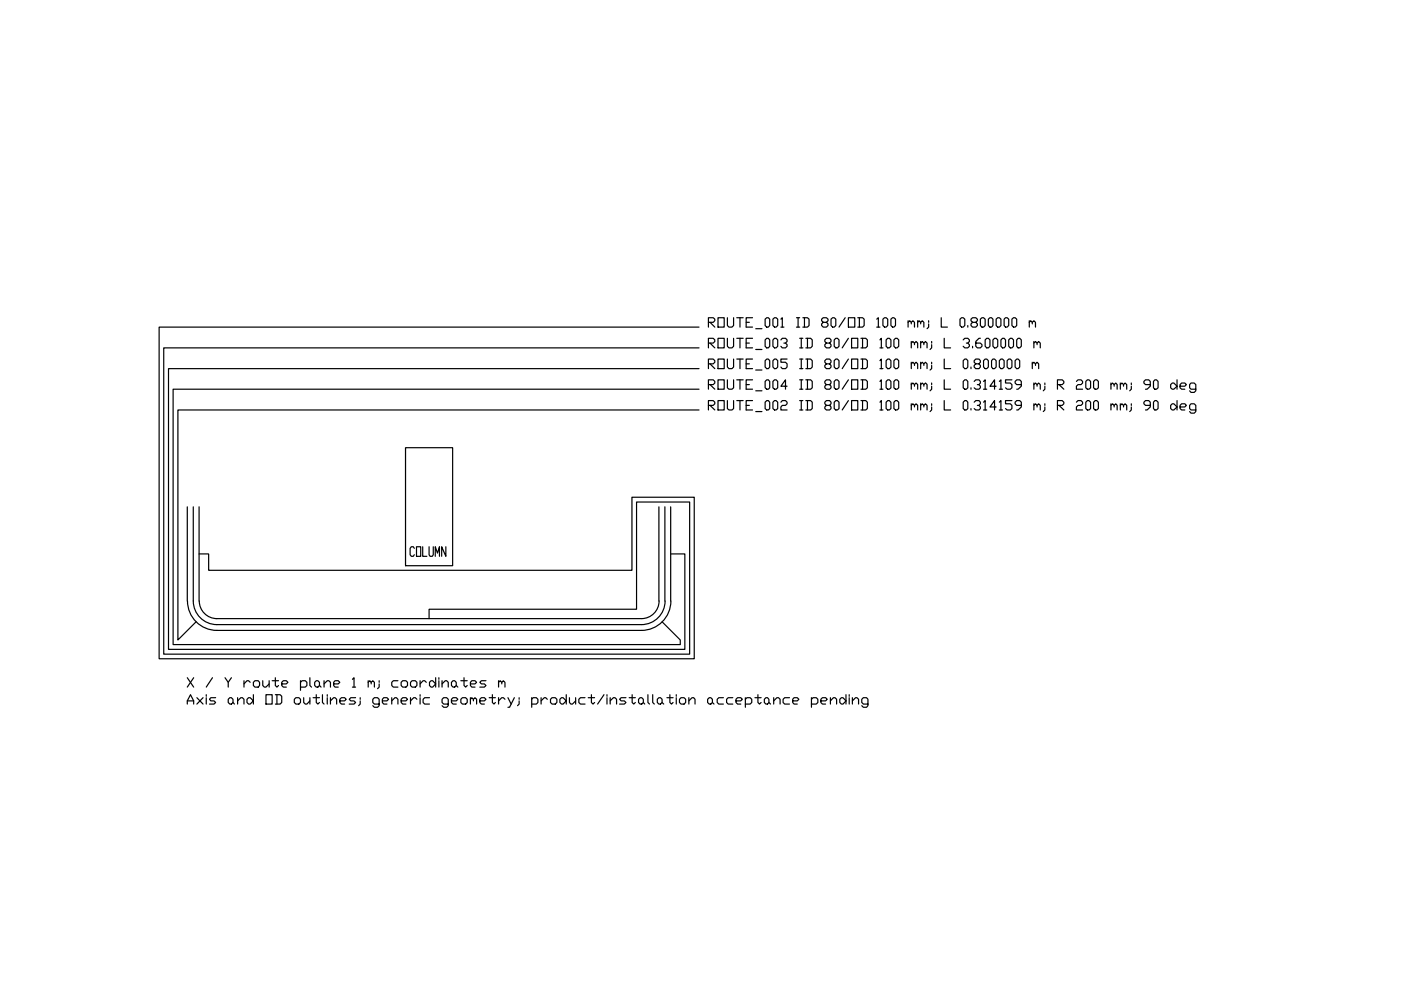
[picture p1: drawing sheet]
<svg xmlns="http://www.w3.org/2000/svg" width="297mm" height="210mm" viewBox="0 0 297 210" stroke-linecap="round" stroke-linejoin="round" font-family="sans-serif">
<!-- layer: BSA_OBSTACLE -->
<path d="M86 94.9h10v25h-10zM87.8 116.3l-.2-.4h-.4l-.2 .4v1.3l.2 .4h.4l.2-.4M88.3 115.9h.9v2.1h-.9zM89.6 115.9v2.1h.9M91 115.9v1.7l.2 .4h.5l.2-.4v-1.7M92.3 118v-2.1l.5 1.4 .4-1.4v2.1M94.5 115.9v2.1l-.9-2.1v2.1" fill="none" stroke="#000" stroke-width=".25"/>
<!-- layer: BSA_PIPE_AXIS -->
<path d="M41 107.5v19.9a5 5 0 0 0 5 5M141 107.5v19.9a5 5 0 0 1-5 5M46 132.4h90" fill="none" stroke="#000" stroke-width=".25"/>
<!-- layer: BSA_PIPE_OUTLINE -->
<path d="M39.7 107.5v19.9M42.2 107.5v19.9M139.7 107.5v19.9a3.7 3.7 0 0 1-3.7 3.8M142.2 107.5v19.9M39.8 127.4a6.2 6.2 0 0 0 6.2 6.3M42.2 127.4a3.7 3.7 0 0 0 3.8 3.8M46 133.7h90M46 131.2h90M142.2 127.4a6.2 6.2 0 0 1-6.2 6.3" fill="none" stroke="#000" stroke-width=".25"/>
<!-- layer: BSA_LEADER -->
<path d="M148.2 78.2h-112.5v59.5h109.5v-20.3h-3M148.2 73.8h-113.5v64.9h111.5v-32.3h-11.2v22.8h-44v2M148.2 69.4h-114.5v70.3h113.5v-34.3h-13.2v15.5h-89.8v-3.5h-2M148.2 86.9h-110.5v48.8l3.9-3.9M148.2 82.5h-111.5v54.2h107.5v-1l-3.8-3.9" fill="none" stroke="#000" stroke-width=".25"/>
<!-- layer: BSA_LABEL -->
<g fill="none" stroke="#000" stroke-width=".25">
<path d="M150.2 77.1h1l.4-.3v-.3l-.4-.4h-1v2.1M150.2 72.7h1l.4-.3v-.3l-.4-.4h-1v2.1M150.2 68.3h1l.4-.3v-.3l-.4-.3h-1v2M150.5 77.1l1.1 1.1M150.5 72.7l1.1 1.1M150.5 68.3l1.1 1.1M152.2 76.1h1.3v2.1h-1.3zM152.2 71.7h1.3v2.1h-1.3zM152.2 67.4h1.3v2h-1.3zM154.2 76.1v1.7l.4 .4h.6l.3-.4v-1.7M154.2 71.7v1.7l.4 .4h.6l.3-.4v-1.7M154.2 67.4v1.6l.4 .4h.6l.3-.4v-1.6"/>
<path d="M156.2 76.1h1.4M156.2 71.7h1.4M156.2 67.4h1.4M156.9 67.4v2M156.9 71.7v2.1M156.9 76.1v2.1M158.2 77.1h.7M158.2 72.7h.7M158.2 68.3h.7M159.6 76.1h-1.4v2.1h1.4M159.6 71.7h-1.4v2.1h1.4M159.6 67.4h-1.4v2h1.4"/>
<path d="M160.2 78.5h1.3M160.2 74.1h1.3M160.2 69.7h1.3M162.2 76.5l.4-.4h.3l.3 .4v1.3l-.3 .4h-.3l-.4-.4zM162.2 72.1l.4-.4h.3l.3 .4v1.3l-.3 .4h-.3l-.4-.4zM162.2 67.7l.4-.3h.3l.3 .3v1.3l-.3 .4h-.3l-.4-.4zM163.9 76.5l.3-.4h.3l.4 .4v1.3l-.4 .4h-.3l-.3-.4zM163.9 72.1l.3-.4h.3l.4 .4v1.3l-.4 .4h-.3l-.3-.4zM163.9 67.7l.3-.3h.3l.4 .3v1.3l-.4 .4h-.3l-.3-.4zM165.6 72.1l.3-.4h.6l.4 .4v.3l-.4 .3h-.3M165.6 67.7l.3-.3v2M165.6 69.4h.6"/>
<path d="M166.5 72.7l.4 .4v.3l-.4 .4h-.6l-.3-.4M166.9 76.1h-1.3v.7h.9l.4 .3v.7l-.4 .4h-.6l-.3-.4M168.9 67.4h.6M168.9 69.4h.6M169.2 67.4v2M169.5 76.1h.7M169.5 78.2h.7M169.5 71.7h.7M169.5 73.8h.7M169.9 71.7v2.1M169.9 76.1v2.1M170.2 67.4h1l.3 .3v1.3l-.3 .4h-1"/>
<path d="M170.6 67.4v2M170.9 76.1h1l.3 .4v1.3l-.3 .4h-1M170.9 71.7h1l.3 .4v1.3l-.3 .4h-1M171.2 71.7v2.1M171.2 76.1v2.1M174.5 68.3l-.3-.3v-.3l.3-.3h.7l.4 .3v.3l-.4 .3h-.7l-.3 .4v.3l.3 .4h.7l.4-.4v-.3l-.4-.4M175.2 77.1l-.3-.3v-.3l.3-.4h.7l.3 .4v.3l-.3 .3h-.7l-.3 .4v.3l.3 .4h.7l.3-.4v-.3l-.3-.4M175.2 72.7l-.3-.3v-.3l.3-.4h.7l.3 .4v.3l-.3 .3h-.7l-.3 .4v.3l.3 .4h.7l.3-.4v-.3l-.3-.4M176.2 67.7l.3-.3h.4l.3 .3v1.3l-.3 .4h-.4l-.3-.4zM176.9 76.5l.3-.4h.3l.4 .4v1.3l-.4 .4h-.3l-.3-.4zM176.9 72.1l.3-.4h.3l.4 .4v1.3l-.4 .4h-.3l-.3-.4zM179.2 67.4l-1.3 2"/>
<path d="M179.9 67.4h1.3v2h-1.3zM179.9 76.1l-1.3 2.1M179.9 71.7l-1.3 2.1M180.6 76.1h1.3v2.1h-1.3zM180.6 71.7h1.3v2.1h-1.3zM181.9 67.4h1l.3 .3v1.3l-.3 .4h-1M182.2 67.4v2M182.5 76.1h1.1l.3 .4v1.3l-.3 .4h-1.1M182.5 71.7h1.1l.3 .4v1.3l-.3 .4h-1.1M182.9 71.7v2.1M182.9 76.1v2.1M185.9 67.7l.3-.3v2"/>
<path d="M185.9 69.4h.7M186.6 76.5l.3-.4v2.1M186.6 72.1l.3-.4v2.1M186.6 78.2h.6M186.6 73.8h.6M187.2 67.7l.3-.3h.4l.3 .3v1.3l-.3 .4h-.4l-.3-.4zM187.9 76.5l.3-.4h.4l.3 .4v1.3l-.3 .4h-.4l-.3-.4zM187.9 72.1l.3-.4h.4l.3 .4v1.3l-.3 .4h-.4l-.3-.4zM188.9 67.7l.3-.3h.3l.4 .3v1.3l-.4 .4h-.3l-.3-.4zM189.5 76.5l.4-.4h.3l.3 .4v1.3l-.3 .4h-.3l-.4-.4zM189.5 72.1l.4-.4h.3l.3 .4v1.3l-.3 .4h-.3l-.4-.4zM192.5 68.3l.4-.3 .3 .3v.4"/>
<path d="M192.5 68v1.4M193.2 77.1l.3-.3 .4 .3v.4M193.2 72.7l.3-.3 .4 .3v.4M193.2 68.3l.3-.3 .4 .3v1.1M193.2 72.4v1.4M193.2 76.8v1.4M193.9 77.1l.3-.3 .4 .3v1.1M193.9 72.7l.3-.3 .4 .3v1.1M194.6 68.3l.3-.3 .3 .3v.4M194.6 68v1.4M195.2 77.1l.3-.3 .4 .3v.4M195.2 72.7l.3-.3 .4 .3v.4"/>
<path d="M195.2 68.3l.3-.3 .4 .3v1.1M195.2 72.4v1.4M195.2 76.8v1.4M195.9 77.1l.3-.3 .4 .3v1.1M195.9 72.7l.3-.3 .4 .3v1.1M196.9 68.7v.7l-.3 .3M196.9 68v.3M197.5 77.5v.7l-.3 .3M197.5 73.1v.7l-.3 .3M197.5 72.4v.3M197.5 76.8v.3M199.6 67.4v2h1.3"/>
<path d="M200.2 76.1v2.1h1.3M200.2 71.7v2.1h1.3M203.5 67.7l.4-.3h.3l.4 .3v1.3l-.4 .4h-.3l-.4-.4zM204.2 76.5l.4-.4h.3l.3 .4v1.3l-.3 .4h-.3l-.4-.4zM204.2 72.1l.4-.4h.6l.3 .4v.3l-.3 .3h-.3M205.2 72.7l.3 .4v.3l-.3 .4h-.6l-.4-.4M205.2 69v.4M205.9 77.8v.4M206.2 68.3l-.3-.3v-.3l.3-.3h.7l.3 .3v.3l-.3 .3h-.7l-.3 .4v.3l.3 .4h.7l.3-.4v-.3l-.3-.4M206.2 73.4v.4M206.9 77.1l-.4-.3v-.3l.4-.4h.7l.3 .4v.3l-.3 .3h-.7l-.4 .4v.3l.4 .4h.7l.3-.4v-.3l-.3-.4M207.9 71.7h-.3l-.7 .7v1l.3 .4h.7l.3-.4v-.3l-.3-.4h-1"/>
<path d="M207.9 67.7l.3-.3h.3l.4 .3v1.3l-.4 .4h-.3l-.3-.4zM208.5 76.5l.4-.4h.3l.3 .4v1.3l-.3 .4h-.3l-.4-.4zM208.9 72.1l.3-.4h.3l.4 .4v1.3l-.4 .4h-.3l-.3-.4zM209.5 67.7l.4-.3h.3l.3 .3v1.3l-.3 .4h-.3l-.4-.4zM210.5 76.1h.4l.3 .4v1.3l-.3 .4h-.4l-.3-.4v-1.3zM210.5 72.1l.4-.4h.3l.3 .4v1.3l-.3 .4h-.3l-.4-.4zM211.2 67.7l.3-.3h.4l.3 .3v1.3l-.3 .4h-.4l-.3-.4zM211.9 76.5l.3-.4h.4l.3 .4v1.3l-.3 .4h-.4l-.3-.4zM212.2 72.1l.4-.4h.3l.3 .4v1.3l-.3 .4h-.3l-.4-.4zM212.9 67.7l.3-.3h.3l.4 .3v1.3l-.4 .4h-.3l-.3-.4zM213.5 76.5l.4-.4h.3l.3 .4v1.3l-.3 .4h-.3l-.4-.4zM213.9 72.1l.3-.4h.3l.4 .4v1.3l-.4 .4h-.3l-.3-.4z"/>
<path d="M214.5 67.7l.4-.3h.3l.4 .3v1.3l-.4 .4h-.3l-.4-.4zM215.2 76.5l.4-.4h.3l.3 .4v1.3l-.3 .4h-.3l-.4-.4zM215.9 71.7h.3l.3 .4v1.3l-.3 .4h-.3l-.3-.4v-1.3zM218.2 68.3l.3-.3 .4 .3v.4M218.2 68v1.4M218.9 77.1l.3-.3 .3 .3v.4M218.9 68.3l.3-.3 .3 .3v1.1M218.9 76.8v1.4M219.2 72.7l.3-.3 .4 .3v.4M219.2 72.4v1.4M219.5 77.1l.4-.3 .3 .3v1.1M219.9 72.7l.3-.3 .4 .3v1.1"/>
<path d="M150.2 86h1l.4-.4v-.3l-.4-.4h-1v2M150.2 81.5h1l.4-.3v-.3l-.4-.4h-1v2M150.5 86l1.1 .9M150.5 81.5l1.1 1M152.2 84.9h1.3v2h-1.3zM152.2 80.5h1.3v2h-1.3zM154.2 84.9v1.7l.4 .3h.6l.3-.3v-1.7M154.2 80.5v1.7l.4 .3h.6l.3-.3v-1.7M156.2 84.9h1.4M156.2 80.5h1.4M156.9 80.5v2M156.9 84.9v2"/>
<path d="M158.2 86h.7M158.2 81.5h.7M159.6 84.9h-1.4v2h1.4M159.6 80.5h-1.4v2h1.4M160.2 87.3h1.3M160.2 82.9h1.3M162.2 85.3l.4-.4h.3l.3 .4v1.3l-.3 .3h-.3l-.4-.3zM162.2 80.9l.4-.4h.3l.3 .4v1.3l-.3 .3h-.3l-.4-.3zM163.9 85.3l.3-.4h.3l.4 .4v1.3l-.4 .3h-.3l-.3-.3zM163.9 80.9l.3-.4h.3l.4 .4v1.3l-.4 .3h-.3l-.3-.3zM165.6 85.3l.3-.4h.6l.4 .4v.3l-.4 .4h-.6l-.3 .3v.6h1.3M166.9 81.9h-1.3l.9-1.4v2"/>
<path d="M169.5 84.9h.7M169.5 86.9h.7M169.5 80.5h.7M169.5 82.5h.7M169.9 80.5v2M169.9 84.9v2M170.9 84.9h1l.3 .4v1.3l-.3 .3h-1M170.9 80.5h1l.3 .4v1.3l-.3 .3h-1M171.2 80.5v2M171.2 84.9v2M175.2 86l-.3-.4v-.3l.3-.4h.7l.3 .4v.3l-.3 .4h-.7l-.3 .3v.3l.3 .3h.7l.3-.3v-.3l-.3-.3M175.2 81.5l-.3-.3v-.3l.3-.4h.7l.3 .4v.3l-.3 .3h-.7l-.3 .4v.3l.3 .3h.7l.3-.3v-.3l-.3-.4"/>
<path d="M176.9 85.3l.3-.4h.3l.4 .4v1.3l-.4 .3h-.3l-.3-.3zM176.9 80.9l.3-.4h.3l.4 .4v1.3l-.4 .3h-.3l-.3-.3zM179.9 84.9l-1.3 2M179.9 80.5l-1.3 2M180.6 84.9h1.3v2h-1.3zM180.6 80.5h1.3v2h-1.3zM182.5 84.9h1.1l.3 .4v1.3l-.3 .3h-1.1M182.5 80.5h1.1l.3 .4v1.3l-.3 .3h-1.1M182.9 80.5v2M182.9 84.9v2M186.6 85.3l.3-.4v2M186.6 80.9l.3-.4v2"/>
<path d="M186.6 86.9h.6M186.6 82.5h.6M187.9 85.3l.3-.4h.4l.3 .4v1.3l-.3 .3h-.4l-.3-.3zM187.9 80.9l.3-.4h.4l.3 .4v1.3l-.3 .3h-.4l-.3-.3zM189.5 85.3l.4-.4h.3l.3 .4v1.3l-.3 .3h-.3l-.4-.3zM189.5 80.9l.4-.4h.3l.3 .4v1.3l-.3 .3h-.3l-.4-.3zM193.2 86l.3-.4 .4 .4v.3M193.2 81.5l.3-.3 .4 .3v.4M193.2 81.2v1.3M193.2 85.6v1.3M193.9 86l.3-.4 .4 .4v.9M193.9 81.5l.3-.3 .4 .3v1"/>
<path d="M195.2 86l.3-.4 .4 .4v.3M195.2 81.5l.3-.3 .4 .3v.4M195.2 81.2v1.3M195.2 85.6v1.3M195.9 86l.3-.4 .4 .4v.9M195.9 81.5l.3-.3 .4 .3v1M197.5 86.3v.6l-.3 .4M197.5 81.9v.6l-.3 .4M197.5 81.2v.3M197.5 85.6v.4M200.2 84.9v2h1.3M200.2 80.5v2h1.3"/>
<path d="M204.2 85.3l.4-.4h.3l.3 .4v1.3l-.3 .3h-.3l-.4-.3zM204.2 80.9l.4-.4h.3l.3 .4v1.3l-.3 .3h-.3l-.4-.3zM205.9 82.2v.3M205.9 86.6v.3M206.5 85.3l.4-.4h.7l.3 .4v.3l-.3 .4h-.4M206.5 80.9l.4-.4h.7l.3 .4v.3l-.3 .3h-.4M207.6 86l.3 .3v.3l-.3 .3h-.7l-.4-.3M207.6 81.5l.3 .4v.3l-.3 .3h-.7l-.4-.3M208.5 85.3l.4-.4v2M208.5 80.9l.4-.4v2M208.5 86.9h.7M208.5 82.5h.7"/>
<path d="M211.2 86.3h-1.3l1-1.4v2M211.2 81.9h-1.3l1-1.4v2M211.9 85.3l.3-.4v2M211.9 80.9l.3-.4v2M211.9 86.9h.7M211.9 82.5h.7M214.5 84.9h-1.3v.7h1l.3 .4v.6l-.3 .3h-.7l-.3-.3M214.5 80.5h-1.3v.7h1l.3 .3v.7l-.3 .3h-.7l-.3-.3M216.5 86h-.9l-.4-.4v-.3l.4-.4h.6l.3 .4v1l-.6 .6h-.3M216.5 81.5h-.9l-.4-.3v-.3l.4-.4h.6l.3 .4v1l-.6 .6h-.3M219.2 86l.3-.4 .4 .4v.3M219.2 81.5l.3-.3 .4 .3v.4"/>
<path d="M219.2 81.2v1.3M219.2 85.6v1.3M219.9 86l.3-.4 .4 .4v.9M219.9 81.5l.3-.3 .4 .3v1M221.5 86.3v.6l-.3 .4M221.5 81.9v.6l-.3 .4M221.5 81.2v.3M221.5 85.6v.4M224.2 86h1l.4-.4v-.3l-.4-.4h-1v2M224.2 81.5h1l.4-.3v-.3l-.4-.4h-1v2M224.5 86l1.1 .9M224.5 81.5l1.1 1"/>
<path d="M228.2 85.3l.4-.4h.6l.3 .4v.3l-.3 .4h-.6l-.4 .3v.6h1.3M228.2 80.9l.4-.4h.6l.3 .4v.3l-.3 .3h-.6l-.4 .4v.6h1.3M230.2 85.3l.3-.4h.4l.3 .4v1.3l-.3 .3h-.4l-.3-.3zM230.2 80.9l.3-.4h.4l.3 .4v1.3l-.3 .3h-.4l-.3-.3zM231.9 85.3l.3-.4h.3l.4 .4v1.3l-.4 .3h-.3l-.3-.3zM231.9 80.9l.3-.4h.3l.4 .4v1.3l-.4 .3h-.3l-.3-.3zM235.5 86l.4-.4 .3 .4v.3M235.5 81.5l.4-.3 .3 .3v.4M235.5 81.2v1.3M235.5 85.6v1.3M236.2 86l.4-.4 .3 .4v.9M236.2 81.5l.4-.3 .3 .3v1"/>
<path d="M237.5 86l.4-.4 .3 .4v.3M237.5 81.5l.4-.3 .3 .3v.4M237.5 81.2v1.3M237.5 85.6v1.3M238.2 86l.3-.4 .4 .4v.9M238.2 81.5l.3-.3 .4 .3v1M239.9 86.3v.6l-.4 .4M239.9 81.9v.6l-.4 .4M239.9 81.2v.3M239.9 85.6v.4M243.9 86h-1l-.4-.4v-.3l.4-.4h.6l.4 .4v1l-.7 .6h-.3M243.9 81.5h-1l-.4-.3v-.3l.4-.4h.6l.4 .4v1l-.7 .6h-.3"/>
<path d="M244.9 84.9h.3l.3 .4v1.3l-.3 .3h-.3l-.3-.3v-1.3zM244.9 80.5h.3l.3 .4v1.3l-.3 .3h-.3l-.3-.3v-1.3zM248.2 86l.3-.4h.4l.7 .7-.7 .6h-.4l-.3-.3zM248.2 81.5l.3-.3h.4l.7 .7-.7 .6h-.4l-.3-.3zM249.6 80.5v2M249.6 84.9v2M250.2 86.3h1l.3-.3-.3-.4h-.7l-.3 .4v.6l.3 .3h.7M250.2 81.9h1l.3-.4-.3-.3h-.7l-.3 .3v.7l.3 .3h.7M253.5 86.9h-1l-.3-.3v-.6l.3-.4h.7l.3 .4v1.3l-.3 .3h-.7l-.3-.3M253.5 82.5h-1l-.3-.3v-.7l.3-.3h.7l.3 .3v1.4l-.3 .3h-.7l-.3-.3M39.7 149.3v-.7l.7-1.3 .7 1.3v.7M39.7 143.7l1.4 2"/>
<path d="M39.7 148.6h1.4M41.1 143.7l-1.4 2M41.7 147.9l1.4 1.4M43.1 147.9l-1.4 1.4M43.7 147.3v.3M43.7 147.9v1.4M45 143.7l-1.3 2M45.7 147.9h-1l-.3 .4 .3 .3h.7l.3 .3-.3 .4h-1M47.7 143.7l.7 1v1M48.4 148.3l.3-.4h.4l.3 .4v.6l-.3 .4h-.4l-.3-.4zM49.1 143.7l-.7 1M49.4 148.9l.3 .4"/>
<path d="M50.4 148.6l.7-.7h.3l.3 .4v1M50.4 147.9v1.4M51.7 144.3v1.4M52.4 148.3l.3-.4h.3l.7 .7-.7 .7h-.3l-.3-.4zM53 144.7l-.3-.4h-.3l-.7 .7M53.7 144.7l.4-.4h.6l.3 .4v.6l-.3 .4h-.6l-.4-.4zM53.7 147.3v2M55.7 144.3v1l.3 .4h.4l.7-.7M56.4 147.3h1.3v2h-1.3zM57.1 144.3v1.4M57.7 144.3h1.4M58.4 143.7v1.6l.3 .4 .4-.4"/>
<path d="M58.4 147.3h1l.3 .3v1.3l-.3 .4h-1M58.7 147.3v2M59.7 145h1l.3-.3-.3-.4h-.6l-.4 .4v.6l.4 .4h.6M62.4 148.3l.3-.4h.7l.3 .4v.6l-.3 .4h-.7l-.3-.4zM63.7 144.7l.4-.4h.6l.4 .4v.6l-.4 .4h-1M63.7 144.3v2.1M64.4 147.9v1l.3 .4h.4l.6-.7M65.7 143.7v1.6l.3 .4M65.7 147.9v1.4M66.4 147.9h1.3M66.7 144.7l.4-.4h.3l.3 .4v.6l-.3 .4h-.3l-.4-.4zM67.1 147.3v1.6l.3 .4 .3-.4"/>
<path d="M67.7 145.3l.4 .4M68.4 147.3v1.6l.3 .4M68.7 145l.7-.7h.3l.4 .4v1M68.7 144.3v1.4M69.4 147.3v.3M69.4 147.9v1.4M70.1 148.6l.6-.7h.3l.4 .4v1M70.1 147.9v1.4M70.7 145h1l.4-.3-.4-.4h-.7l-.3 .4v.6l.3 .4h.7M72.1 148.6h1l.3-.3-.3-.4h-.7l-.3 .4v.6l.3 .4h.7M74.7 144l.4-.3v2M74.7 145.7h.7"/>
<path d="M75.4 147.9h-1l-.4 .4 .4 .3h.7l.3 .3-.3 .4h-1.1M76.4 148.6v.7l-.4 .3M76.4 147.9v.4M78.1 144.7l.3-.4 .3 .4v.3M78.1 144.3v1.4M78.7 144.7l.3-.4 .4 .4v1M80.4 145v.7l-.3 .3M80.4 149.3h-1l-.4-.4v-.6l.4-.4h.7l.3 .4v1.3l-.3 .4h-.7l-.4-.4M80.4 144.3v.4M81.1 148.6h.9l.4-.3-.4-.4h-.6l-.3 .4v.6l.3 .4h.6M83.1 148.6l.6-.7h.3l.4 .4v1M83.1 147.9v1.4"/>
<path d="M84.4 144.3h-1l-.3 .4v.6l.3 .4h1M85 144.7l.4-.4h.7l.3 .4v.6l-.3 .4h-.7l-.4-.4zM85 148.6h1.1l.3-.3-.3-.4h-.7l-.4 .4v.6l.4 .4h.7M87 144.7l.4-.4h.7l.3 .4v.6l-.3 .4h-.7l-.4-.4zM87 147.9v1.4M88.4 148.3l-.3-.4h-.4l-.7 .7M89.1 144.3v1.4M89.1 147.3v.3M89.1 147.9v1.4M90.4 144.7l-.4-.4h-.3l-.6 .7M91.1 144.7l.3-.4h.3l.7 .7-.7 .7h-.3l-.3-.4zM91.1 147.9h-1.1l-.3 .4v.6l.3 .4h1.1"/>
<path d="M92.4 143.7v2M93 143.7v.3M93 144.3v1.4M93.7 145l.7-.7h.3l.3 .4v1M93.7 144.3v1.4M95 149.3h-.9l-.4-.4v-.6l.4-.4h.6l.3 .4v1.3l-.3 .4h-.6l-.4-.4M95.7 144.7l.4-.4h.3l.3 .4v.6l-.3 .4h-.3l-.4-.4zM95.7 148.6h1l.4-.3-.4-.4h-.6l-.4 .4v.6l.4 .4h.6M96.7 145.3l.4 .4M97.7 148.3l.3-.4h.7l.4 .4v.6l-.4 .4h-.7l-.3-.4zM97.7 144.3h1.4M98.4 143.7v1.6l.3 .4 .4-.4"/>
<path d="M99.7 145h1l.3-.3-.3-.4h-.7l-.3 .4v.6l.3 .4h.7M99.7 148.3l.3-.4 .4 .4v.3M99.7 147.9v1.4M100.4 148.3l.3-.4 .3 .4v1M101.7 148.6h1l.3-.3-.3-.4h-.6l-.4 .4v.6l.4 .4h.6M103 144.3h-.9l-.4 .4 .4 .3h.6l.3 .3-.3 .4h-1M103.7 147.9h1.3M104.4 147.3v1.6l.3 .4 .3-.4M105.7 144.7l.3-.4 .4 .4v.3M105.7 144.3v1.4M105.7 147.9v1.4M106.4 144.7l.3-.4 .4 .4v1"/>
<path d="M107.1 148.3l-.4-.4h-.3l-.7 .7M107.7 147.9l.7 1.4M109.1 147.9l-1.1 2.1h-.3M110.1 148.6v.7l-.4 .3M110.1 147.9v.4M112.7 148.3l.3-.4h.7l.3 .4v.6l-.3 .4h-1M112.7 147.9v2.1M114.7 147.9v1.4M116 148.3l-.3-.4h-.3l-.7 .7M116.7 148.3l.4-.4h.6l.4 .4v.6l-.4 .4h-.6l-.4-.4zM118.7 148.3l.3-.4h.4l.7 .7-.7 .7h-.4l-.3-.4zM120.1 147.3v2"/>
<path d="M120.7 147.9v1l.3 .4h.4l.6-.7M122 147.9v1.4M124 147.9h-.9l-.4 .4v.6l.4 .4h.9M124.7 147.9h1.4M125.4 147.3v1.6l.3 .4 .4-.4M128.1 147.3l-1.4 2M128.7 147.3v.3M128.7 147.9v1.4M129.4 148.6l.6-.7h.4l.3 .4v1M129.4 147.9v1.4M132.7 147.9h-1l-.3 .4 .3 .3h.7l.3 .3-.3 .4h-1M133.4 147.9h1.3"/>
<path d="M134 147.3v1.6l.4 .4 .3-.4M135.4 148.3l.3-.4h.4l.3 .4v.6l-.3 .4h-.4l-.3-.4zM136.4 148.9l.3 .4M137.4 147.3v1.6l.3 .4M138.4 147.3v1.6l.3 .4M139.4 148.3l.3-.4h.3l.4 .4v.6l-.4 .4h-.3l-.3-.4zM140.4 148.9l.3 .4M141.4 147.9h1.3M142 147.3v1.6l.4 .4 .3-.4M143.4 147.3v.3M143.4 147.9v1.4M144.1 148.3l.3-.4h.6l.4 .4v.6l-.4 .4h-.6l-.3-.4z"/>
<path d="M146 148.6l.7-.7h.4l.3 .4v1M146 147.9v1.4M150 148.3l.4-.4h.3l.3 .4v.6l-.3 .4h-.3l-.4-.4zM151 148.9l.4 .4M153.4 147.9h-1l-.3 .4v.6l.3 .4h1M155.4 147.9h-1l-.3 .4v.6l.3 .4h1M156 148.6h1.1l.3-.3-.3-.4h-.7l-.4 .4v.6l.4 .4h.7M158 148.3l.4-.4h.6l.4 .4v.6l-.4 .4h-1M158 147.9v2.1M160.1 147.9h1.3M160.7 147.3v1.6l.3 .4 .4-.4M162.1 148.3l.3-.4h.3l.3 .4v.6l-.3 .4h-.3l-.3-.4z"/>
<path d="M163 148.9l.4 .4M164 148.6l.7-.7h.4l.3 .4v1M164 147.9v1.4M167.4 147.9h-1l-.4 .4v.6l.4 .4h1M168.1 148.6h.9l.4-.3-.4-.4h-.6l-.3 .4v.6l.3 .4h.6M172 148.3l.4-.4h.7l.3 .4v.6l-.3 .4h-1.1M172 147.9v2.1M174 148.6h1l.4-.3-.4-.4h-.6l-.4 .4v.6l.4 .4h.6M176.1 148.6l.6-.7h.3l.4 .4v1M176.1 147.9v1.4M178.1 148.3l.3-.4h.3l.7 .7-.7 .7h-.3l-.3-.4zM179.4 147.3v2"/>
<path d="M180 147.3v.3M180 147.9v1.4M180.7 148.6l.7-.7h.3l.3 .4v1M180.7 147.9v1.4M184 149.3h-1l-.3-.4v-.6l.3-.4h.7l.3 .4v1.3l-.3 .4h-.7l-.3-.4"/>
</g>
</svg>
